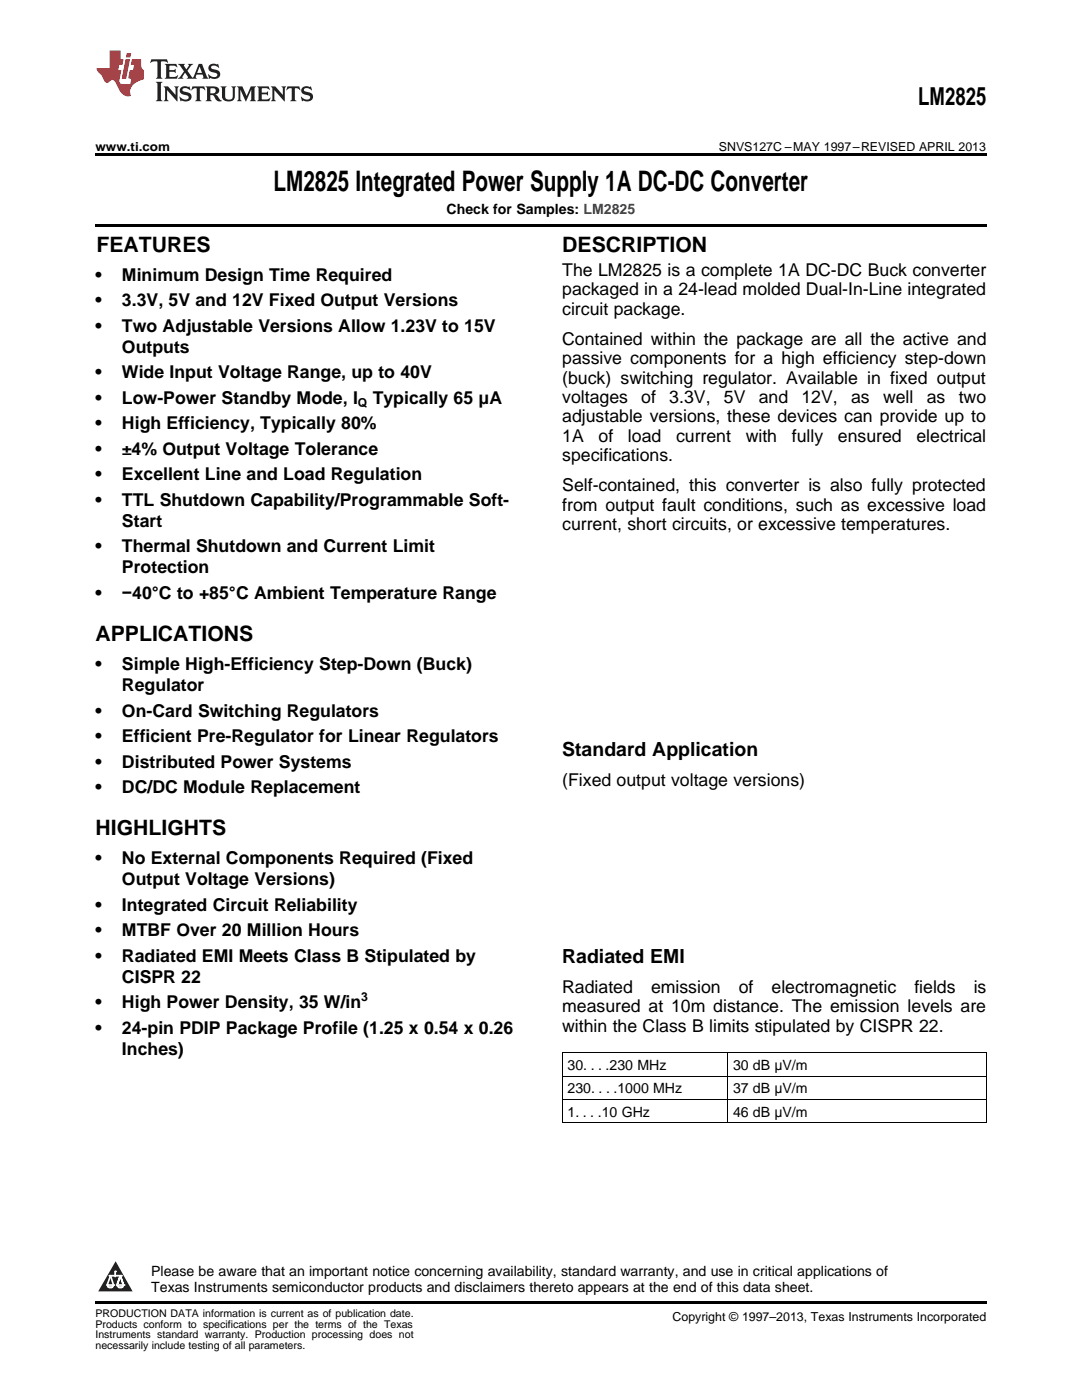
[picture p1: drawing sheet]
<svg xmlns="http://www.w3.org/2000/svg" width="216mm" height="279mm" viewBox="0 0 216 279" stroke-linecap="round" stroke-linejoin="round" font-family="sans-serif">
<defs><g id="words">
<text font-size="5.6" x="54.6" y="38.1">LM2825 Integrated Power Supply 1A DC-DC Converter</text>
<text font-size="4.9" x="183.2" y="21">LM2825</text>
<g font-size="4.2">
<text x="19.2" y="50.3">FEATURES</text>
<text x="112.2" y="50.3">DESCRIPTION</text>
<text x="19" y="128">APPLICATIONS</text>
<text x="19" y="166.7">HIGHLIGHTS</text>
</g>
<g font-size="3.9">
<text x="112.2" y="151">Standard Application</text>
<text x="112.2" y="192.2">Radiated EMI</text>
</g>
<g font-size="3.5">
<text x="19" y="56">•</text>
<text x="24.3" y="56">Minimum Design Time Required</text>
<text x="112.2" y="55">The LM2825 is a complete 1A DC-DC Buck converter</text>
<text x="112.2" y="58.9">packaged in a 24-lead molded Dual-In-Line integrated</text>
<text x="19" y="61.1">•</text>
<text x="24.3" y="61.1">3.3V, 5V and 12V Fixed Output Versions</text>
<text x="112.2" y="62.8">circuit package.</text>
<text x="19" y="66.2">•</text>
<text x="24.3" y="66.2">Two Adjustable Versions Allow 1.23V to 15V</text>
<text x="24.3" y="70.4">Outputs</text>
<text x="112.2" y="68.8">Contained within the package are all the active and</text>
<text x="19" y="75.5">•</text>
<text x="24.3" y="75.5">Wide Input Voltage Range, up to 40V</text>
<text x="112.2" y="72.7">passive components for a high efficiency step-down</text>
<text x="112.2" y="76.6">(buck) switching regulator. Available in fixed output</text>
<text x="19" y="80.6">•</text>
<text x="24.3" y="80.6">Low-Power Standby Mode, I</text>
<text x="74.4" y="80.6">Typically 65 μA</text>
<text x="112.2" y="80.4">voltages</text>
<text x="128" y="80.4">of</text>
<text x="133.6" y="80.4">3.3V,</text>
<text x="144.4" y="80.4">5V</text>
<text x="151.4" y="80.4">and</text>
<text x="159.9" y="80.4">12V,</text>
<text x="169.8" y="80.4">as</text>
<text x="176.2" y="80.4">well</text>
<text x="184.9" y="80.4">as</text>
<text x="191.3" y="80.4">two</text>
<text x="19" y="85.7">•</text>
<text x="24.3" y="85.7">High Efficiency, Typically 80%</text>
<text x="112.2" y="84.3">adjustable versions, these devices can provide up to</text>
<text x="112.2" y="88.2">1A</text>
<text x="119.4" y="88.2">of</text>
<text x="125.3" y="88.2">load</text>
<text x="134.9" y="88.2">current</text>
<text x="148.8" y="88.2">with</text>
<text x="158" y="88.2">fully</text>
<text x="167.2" y="88.2">ensured</text>
<text x="182.9" y="88.2">electrical</text>
<text x="19" y="90.7">•</text>
<text x="19" y="95.8">•</text>
<text x="24.3" y="90.7">±4% Output Voltage Tolerance</text>
<text x="24.3" y="95.8">Excellent Line and Load Regulation</text>
<text x="112.2" y="92.1">specifications.</text>
<text x="19" y="100.9">•</text>
<text x="24.3" y="100.9">TTL Shutdown Capability/Programmable Soft-</text>
<text x="112.2" y="98.1">Self-contained, this converter is also fully protected</text>
<text x="112.2" y="102">from output fault conditions, such as excessive load</text>
<text x="24.3" y="105.1">Start</text>
<text x="112.2" y="105.8">current, short circuits, or excessive temperatures.</text>
<text x="19" y="110.2">•</text>
<text x="24.3" y="110.2">Thermal Shutdown and Current Limit</text>
<text x="19" y="119.5">•</text>
<text x="24.3" y="114.4">Protection</text>
<text x="24.3" y="119.5">−40°C to +85°C Ambient Temperature Range</text>
<text x="19" y="133.7">•</text>
<text x="24.3" y="133.7">Simple High-Efficiency Step-Down (Buck)</text>
<text x="24.3" y="137.9">Regulator</text>
<text x="19" y="143">•</text>
<text x="24.3" y="143">On-Card Switching Regulators</text>
<text x="19" y="148.1">•</text>
<text x="24.3" y="148.1">Efficient Pre-Regulator for Linear Regulators</text>
<text x="19" y="153.2">•</text>
<text x="24.3" y="153.2">Distributed Power Systems</text>
<text x="19" y="158.3">•</text>
<text x="24.3" y="158.3">DC/DC Module Replacement</text>
<text x="112.2" y="157">(Fixed output voltage versions)</text>
<text x="19" y="172.4">•</text>
<text x="24.3" y="172.4">No External Components Required (Fixed</text>
<text x="24.3" y="176.7">Output Voltage Versions)</text>
<text x="19" y="181.8">•</text>
<text x="24.3" y="181.8">Integrated Circuit Reliability</text>
<text x="19" y="186.8">•</text>
<text x="19" y="191.9">•</text>
<text x="24.3" y="186.8">MTBF Over 20 Million Hours</text>
<text x="24.3" y="191.9">Radiated EMI Meets Class B Stipulated by</text>
<text x="24.3" y="196.1">CISPR 22</text>
<text x="19" y="201.2">•</text>
<text x="24.3" y="201.2">High Power Density, 35 W/in</text>
<text x="112.2" y="198.2">Radiated</text>
<text x="112.2" y="202">measured at 10m distance. The emission levels are</text>
<text x="129.9" y="198.2">emission</text>
<text x="147.4" y="198.2">of</text>
<text x="154" y="198.2">electromagnetic</text>
<text x="182.5" y="198.2">fields</text>
<text x="194.3" y="198.2">is</text>
<text x="19" y="206.3">•</text>
<text x="24.3" y="206.3">24-pin PDIP Package Profile (1.25 x 0.54 x 0.26</text>
<text x="112.2" y="205.9">within the Class B limits stipulated by CISPR 22.</text>
<text x="24.3" y="210.5">Inches)</text>
</g>
<g font-size="2.8">
<text x="89.1" y="42.7">Check for Samples: LM2825</text>
<text x="113.2" y="213.5">30. . . .230 MHz</text>
<text x="146.3" y="213.5">30 dB μV/m</text>
<text x="113.2" y="218.2">230. . . .1000 MHz</text>
<text x="146.3" y="218.2">37 dB μV/m</text>
<text x="113.2" y="222.8">1. . . .10 GHz</text>
<text x="146.3" y="222.8">46 dB μV/m</text>
<text x="30.2" y="254.7">Please be aware that an important notice concerning availability, standard warranty, and use in critical applications of</text>
<text x="30.2" y="257.9">Texas Instruments semiconductor products and disclaimers thereto appears at the end of this data sheet.</text>
</g>
<g font-size="2.5">
<text x="19" y="30.1">www.ti.com</text>
<text x="143.4" y="30.1">SNVS127C –MAY 1997–REVISED APRIL 2013</text>
<text x="71.4" y="81.3">Q</text>
<text x="72.1" y="199.8">3</text>
<text x="134.2" y="263.6">Copyright © 1997–2013, Texas Instruments Incorporated</text>
</g>
<g font-size="2.1">
<text x="19" y="262.9">PRODUCTION DATA information is current as of publication date.</text>
<text x="19" y="265">Products conform to specifications per the terms of the Texas</text>
<text x="19" y="267.1">Instruments standard warranty. Production processing does not</text>
<text x="19" y="269.2">necessarily include testing of all parameters.</text>
</g>
<text font-size=".4" fill="#fff" x="19" y="50.2">1</text>
</g></defs>
<path d="M19 259.7h177.8v.5h-177.8z" fill="#000"/>
<path d="M23.1 251.7l3.4 6h-6.9z" fill="#231f20"/>
<path d="M21.4 256.5h1.2l-.3 .5h-.3a.55 .55 0 0 1-.6-.5z" fill-rule="evenodd" fill="#fff"/>
<path d="M21.4 256.5h1.2l-.3 .5h-.3a.55 .55 0 0 1-.6-.5z" fill="none" stroke="#231f20" stroke-width=".34"/>
<path d="M21.4 256.5h1.2l-.3 .5h-.5z" fill="none" stroke="#fff" stroke-width=".34"/>
<path d="M23 254.7h.1" fill="none" stroke="#fff" stroke-width=".34"/>
<path d="M23 253.7v1z" fill="#fff"/>
<path d="M23 253.7v1z" fill="none" stroke="#fff" stroke-width=".34"/>
<circle cx="23" cy="253.7" r=".17" fill="#fff"/>
<path d="M21.9 254.6h.1" fill="none" stroke="#fff" stroke-width=".34"/>
<path d="M21.9 254.6h2.3z" fill="#fff"/>
<path d="M21.9 254.6h2.3z" fill="none" stroke="#fff" stroke-width=".34"/>
<circle cx="24.2" cy="254.6" r=".17" fill="#fff"/>
<path d="M23.3 256.5h.1" fill="none" stroke="#fff" stroke-width=".34"/>
<path d="M24 254.6l-.7 1.9z" fill="#fff"/>
<path d="M24 254.6l-.7 1.9z" fill="none" stroke="#fff" stroke-width=".34"/>
<path d="M24 254.6l.7 1.9z" fill="#fff"/>
<path d="M24 254.6l.7 1.9z" fill="none" stroke="#fff" stroke-width=".34"/>
<path d="M24.6 256.5h.1" fill="none" stroke="#fff" stroke-width=".34"/>
<circle cx="21.4" cy="256.5" r=".17" fill="#fff"/>
<path d="M22.1 254.6l-.7 1.9z" fill="#fff"/>
<path d="M22.1 254.6l-.7 1.9z" fill="none" stroke="#fff" stroke-width=".34"/>
<path d="M22.1 254.6l.5 1.9z" fill="#fff"/>
<path d="M22.1 254.6l.5 1.9z" fill="none" stroke="#fff" stroke-width=".34"/>
<circle cx="22.6" cy="256.5" r=".17" fill="#fff"/>
<path d="M23.4 256.5h1.3a.65 .65 0 0 1-.7 .5 .65 .65 0 0 1-.6-.5z" fill-rule="evenodd" fill="#fff"/>
<path d="M23.4 256.5h1.3a.65 .65 0 0 1-.7 .5 .65 .65 0 0 1-.6-.5z" fill="none" stroke="#231f20" stroke-width=".34"/>
<path d="M23.4 256.5h1.3l-.4 .5h-.6z" fill="none" stroke="#fff" stroke-width=".34"/>
<path d="M23.3 256.5h.1" fill="none" stroke="#fff" stroke-width=".34"/>
<circle cx="24.7" cy="256.5" r=".17" fill="#fff"/>
<path d="M112.2 219.4h84.6M112.2 214.8h84.6M112.2 210.1h84.6M112.2 210.1v14M145.2 210.1v14M196.8 210.1v14M112.2 224.1h84.6" fill="none" stroke="#000" stroke-width=".2"/>
<path d="M19 30.6h177.8v.5h-177.8zM19 44.7h177.8v.5h-177.8zM112.2 224.1h.1zM196.7 224.1h.1z" fill="#000"/>
<path d="M30.2 11.8l-.2 .8a1.31 1.31 0 0 1 1.4-.3v2.9l-.3 .5h1.3l-.3-.5v-2.7l.3-.3a1.09 1.09 0 0 1 1.1 .4l-.2-.8zM32.9 12.8l.3 .4v2l-.3 .5h2.4l.2-.7a1.48 1.48 0 0 1-1.7 .3v-1l1 .1 .2 .2v-.9l-.2 .3h-1v-.7l.2-.2a1.73 1.73 0 0 1 1.4 .3l-.2-.6zM35.5 12.8l1.2 1.4-.7 1-.5 .5h1.1l-.2-.3 .5-.9 .6 .9-.2 .3h2l-.3-.3 .2-.5h1.2l.2 .5-.2 .3h1.2l-.3-.4-1-2.5h-.6l-1.3 2.7-1-1.4 1.1-1.3h-1l.2 .2-.5 .9-.5-.9 .2-.2zM39.8 13.3l.5 1.3h-1zM41.9 12.9a.83 .83 0 0 0-.3 1 .83 .83 0 0 0 .8 .5l.8 .2 .2 .3a1 1 0 0 1-1 .5 1 1 0 0 1-.8-.6l.1 .9 .2-.1a1.65 1.65 0 0 0 2-.5 .89 .89 0 0 0-.8-1.2l-.8-.2-.2-.3a.91 .91 0 0 1 1.6 .2l-.2-.8h-.4a1.34 1.34 0 0 0-1.2 .1zM31.1 16.3l.3 .5v2.9l-.3 .5h1.3l-.3-.5v-2.9l.3-.5zM32.7 17.2l.2 .5v2l-.2 .5h.9l-.3-.5 .1-1.7 2 2.2v-2.5l.3-.5h-.9l.2 .3v1.4l-1.5-1.7zM36.2 17.4a.83 .83 0 0 0-.3 .9 .83 .83 0 0 0 .8 .6l.8 .2 .2 .3a1 1 0 0 1-1 .5 1 1 0 0 1-.8-.6l.1 .9 .2-.1a1.66 1.66 0 0 0 2-.5 .89 .89 0 0 0-.9-1.2l-.7-.2-.2-.3a.91 .91 0 0 1 1.6 .2l-.2-.9-.4 .1a1.36 1.36 0 0 0-1.2 .1zM38.4 17.2l-.2 .9a.61 .61 0 0 1 1.1-.3v1.9l-.4 .5h1.3l-.3-.5v-1.9l.2-.2a.81 .81 0 0 1 .8 .5l-.1-.9zM41 17.2l.3 .5v2l-.3 .5h1.3l-.3-.3v-.9a.72 .72 0 0 1 .9 .6 .85 .85 0 0 0 1.4 .5l-.5-.3-.5-.7-.3-.3a.78 .78 0 0 0 .7-.7 .78 .78 0 0 0-.7-.8zM42 17.7l.2-.1a.6 .6 0 0 1 .7 .1 .6 .6 0 0 1 .1 .7l-.2 .2h-.8zM44 17.2l.3 .3a3.4 3.4 0 0 0 .3 2.4 1.57 1.57 0 0 0 2.2-.3l.1-2.1 .2-.3h-1l.3 .5v1.5a.76 .76 0 0 1-.7 .7 .76 .76 0 0 1-.8-.7v-1.5l.3-.5zM47.3 17.2l.3 .5v2l-.3 .5h.9l-.2-.5v-1.8l1 2.3 1.1-2.3v1.8l-.2 .5h1.2l-.3-.5v-2l.3-.5h-1.1l-.8 2-.8-2zM51.3 17.2l.3 .5v2l-.3 .5h2.4l.2-.7a1.49 1.49 0 0 1-1.6 .3l-.1-1h1l.3 .3v-.9l-.3 .3h-1v-.7l.3-.2a1.73 1.73 0 0 1 1.4 .3l-.3-.7zM54.1 17.2l.3 .5v2l-.3 .5h1l-.4-.5 .1-1.7 2 2.2v-2.5l.3-.5h-.9l.2 .3v1.4l-1.5-1.7zM57.4 17.2l-.2 .9a.8 .8 0 0 1 1-.5v2.1l-.3 .5h1.3l-.4-.5v-1.9l.2-.2a.81 .81 0 0 1 .9 .5l-.2-.9zM60.4 17.4a.83 .83 0 0 0-.3 .9 .83 .83 0 0 0 .8 .6l.8 .2 .2 .3a1 1 0 0 1-1 .5 1 1 0 0 1-.8-.6l.2 .9 .1-.1a1.66 1.66 0 0 0 2-.5 .89 .89 0 0 0-.8-1.2l-.8-.2-.2-.3a.91 .91 0 0 1 1.6 .2l-.2-.9-.3 .1a1.35 1.35 0 0 0-1.3 .1z" fill="#231f20"/>
<path d="M21.9 10.1v3.5h-2.6a2.13 2.13 0 0 0 .9 1.4l.4 .6a.94 .94 0 0 0 1.1 .9 .75 .75 0 0 1 .6-.5 .75 .75 0 0 1 .7 .4l.5 1a2.1 2.1 0 0 0 2.6 1.7 2.2 2.2 0 0 1 1.7-3l.9-.3v-1.8a1.16 1.16 0 0 1-.5-1v-1.2h-1.9l-.2 1.2h.7l-.3 1h-.6l-.3 1.3v.3l.6 .1-.2 1.1h-.9a.93 .93 0 0 1-1.3-.8l.4-2h-.6l.2-1h.6l.3-1.2h-.6v-1.7zM25.1 11.8l-.8 3.9h.9l.7-3.9zM25.3 10.6l-.2 .9h.9l.2-.9z" fill="#ee1d23"/>
<use href="#words"/>
</svg>
